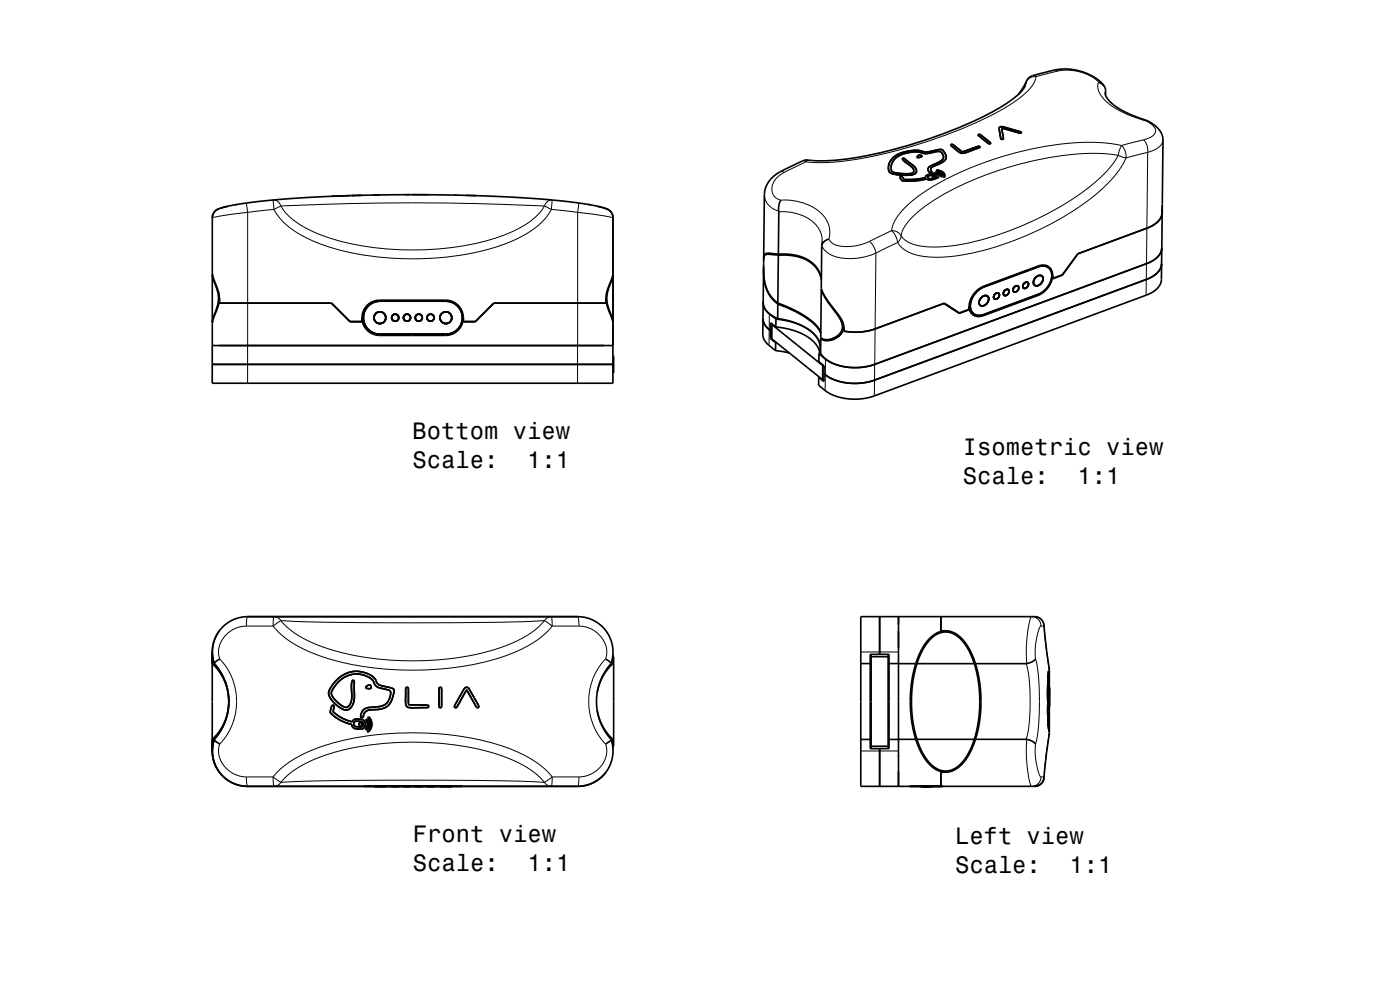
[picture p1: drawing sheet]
<svg xmlns="http://www.w3.org/2000/svg" width="297mm" height="210mm" viewBox="0 0 297 210" stroke-linecap="round" stroke-linejoin="round" font-family="sans-serif">
<defs><g id="words">
<g font-size="5">
<text x="87.5" y="93.2">Bottom view</text>
<text x="87.5" y="99.2">Scale:</text>
<text x="111.8" y="99.2">1:1</text>
<text x="204.3" y="96.5">Isometric view</text>
<text x="204.3" y="102.6">Scale:</text>
<text x="228.6" y="102.6">1:1</text>
<text x="87.6" y="178.7">Front view</text>
<text x="202.6" y="179.1">Left view</text>
<text x="87.6" y="184.7">Scale:</text>
<text x="111.9" y="184.7">1:1</text>
<text x="202.6" y="185.1">Scale:</text>
<text x="226.9" y="185.1">1:1</text>
</g>
</g></defs>
<g fill="none" stroke="#000" stroke-width=".35">
<path d="M217.5 18.2l-.1 .2a14 14 0 0 1-5.2 4.4 97.3 97.3 0 0 1-35 11.2l-2.1 .1-3-.1a5.3 5.3 0 0 0-3.6 1l-2.4 1.1a6.3 6.3 0 0 0-3.9 5.2l-.2 13.9M233.1 17.5l.8 .4 .4 .4M234.3 18.3l.2 .6v1.3M234.3 18.3a11.1 11.1 0 0 0-10.8-3.4l-2.8 .7a6.1 6.1 0 0 0-2.6 1.1l-2 3.3M234.4 19.8a4.4 4.4 0 0 0 2.1 2.6 22.6 22.6 0 0 0 7.1 3.3M188.5 35.6l.1 .7 .2 .3M188.5 35.6v.5l.3 .5M189 35.7l.1 .5 .3 .3M189 35.7l.2 .6 .2 .2M189.4 36.5a9.7 9.7 0 0 0 4.1 .2M189.4 36.5a9.8 9.8 0 0 0 4.1 .2M190.8 32.6a3.5 3.5 0 0 0-2.3 3"/>
<path d="M191.4 33.7l.1 .1M191.4 33.7l.3-.1 .6 .4M191.5 33.8l2 1.7 .4 .7M192.3 34l.6 .5a2.7 2.7 0 0 1 1.5 1.7M192.3 34l1.1 .8a2.23 2.23 0 0 1 1 1.4M193.9 36.2l-.1 .4-.3 .1M194.4 36.2a1.11 1.11 0 0 1-1.4 1l-2.6-.1-1.6-.5M194.5 33.3l.2 .2M194.9 32.9l-.4 .4M195.2 32.9h-.3M195.2 32.9l.4 .2M195.5 32l.8 .3"/>
<path d="M195.5 32a8.6 8.6 0 0 0-4.7 .6M195.5 32a8.1 8.1 0 0 0-4.7 .6M195.6 33.1h.1M195.6 33.1l-.9 .4M196.3 37.5v.1M196.3 37.5h.1M196.3 37.6v.1M196.7 37.1l-.4 .4M196.9 32.5l-.5 .1a7.1 7.1 0 0 0-4.5-.1 3.4 3.4 0 0 0-2.9 3.2M197 36.3l.5 .3M197.4 35.9l.3 .6-.2 .1M197.9 36.8l.9 .1 .3 .3v.4l-1.6 .6-.9-.2a12.2 12.2 0 0 1-5.3 .3l-.4-.7a.58 .58 0 0 1 .9 .5 14.8 14.8 0 0 0 4.5-.4"/>
<path d="M197.9 36.8l-1.2 .3M198.4 37.3a.34 .34 0 0 0-.3-.1 .34 .34 0 0 0-.3 .2l.2 .1M198.4 37.3l-.4 .2M198.6 36.5a.87 .87 0 0 1 1.1 .9h-.1a1.04 1.04 0 0 0-1-.9zM198.7 37.2v.2l-.4 .3a1.25 1.25 0 0 1-1.5 0l.2-.4M198.7 37.2l-.1-.1a1.56 1.56 0 0 0-1.6 .2M198.7 37.2a1.43 1.43 0 0 0-1.7 .1M198.7 36.1a1.35 1.35 0 0 1 1.7 1.4h-.3a.81 .81 0 0 0-.7-1.1zM199.2 31.7l.8 .1M199.2 31.7l-2.9 .6M199.2 32.1l-2.3 .4M199.2 32.1a1.12 1.12 0 0 1 .9 .9 1.12 1.12 0 0 1-.5 1.1l-1.3 .7a1.67 1.67 0 0 0-1.5 1.1l.2 .4"/>
<path d="M199.2 34.8l-.9 .4a1.09 1.09 0 0 0-.9 .7M199.2 34.8l-.6 .3a1.29 1.29 0 0 0-1.2 .8M199.5 37.2h.1M200 31.8l.3 .5M200.3 32.3a1.32 1.32 0 0 1 .4 1.3 1.32 1.32 0 0 1-1 1l-.5 .2M201.7 30.7h.5l1.9 1.5 3.4-1.2 .4 .1-.1 .2-3.2 1.2a1.5 1.5 0 0 1-1.5-.5l-1.4-1.1zM207.5 28.6h.5l2.1 1.7v.2h-.3M207.5 28.6l.2 .3M207.7 28.9l1.8 1.4M209.5 30.3l.3 .2M212 27a3.9 3.9 0 0 1 2.4 .4l2.2 .6 .1 .1-.4 .1-3.8-1 .4 2.2-.4 .2-.2-.2-.3-2.1zM243.6 25.7a5.1 5.1 0 0 1 3.1 4l-.2 15.5a4.3 4.3 0 0 1-3.2 3.2l-14.7 5.5-3.2 4.4-2.1 .7"/>
<path d="M243.6 25.7h-.3M45 46.2l.1 12.2a18.5 18.5 0 0 1 1.4 4.9M45 46.2a2.6 2.6 0 0 1 2.1-2.1l5.6-1.1 9.8-.9 11.1-.6 13.2-.2 14.7 .2 11.3 .6 9.3 .9 5.8 1a2.87 2.87 0 0 1 2.1 1.8v.4M45 58.2l.5 1.8a6.9 6.9 0 0 1 0 6.6l-.5 1.8M45 58.2v10.2M45 58.1v.1M46.5 44.2a2.04 2.04 0 0 0-1.5 2M48.3 43.8l-1.7 .4M50.2 43.4h-.3M70.6 41.6h-.1M70.9 41.6h-.2M74.3 41.5l-4 .1"/>
<path d="M75.1 41.5h-.4M75.1 41.5h-.5M76.3 41.4l-1.2 .1M76.8 41.4h-.6M79.7 41.4h-.5M80.6 41.3h.1M80.6 41.3l-1.5 .1M86.9 41.3h-.9M87.4 41.3h3.5M96.4 41.4h.5M98.8 41.4l2.3 .1M124.9 43.4h.3"/>
<path d="M126.8 43.8l1.2 .3a2.23 2.23 0 0 1 2 2.1M130 57.9v.5a18.3 18.3 0 0 0-1.5 4.9M130 58.2l-.4 1.8a6.9 6.9 0 0 0 0 6.6l.4 1.8M130 46.2v11.7M130 58.2v10.2M130 57.9v.3M162 56.9l-.1 7.3a4.1 4.1 0 0 0 3.1 3.4M162 56.9a8.5 8.5 0 0 0 3 7.6M162 56.5v.4M162.4 54l-.2 .1a13.2 13.2 0 0 0 1 8.2l.7 1 1.1 1M162.4 54l2.7 .1M162.8 53.7v.2"/>
<path d="M162.9 53.7v.1M163.2 53.7l-.8 .3M165.1 54.1a9.6 9.6 0 0 1 7.6 2.2 5.4 5.4 0 0 1 1.5 3M165.1 54.1l-.1 10.2M165.1 53.9l-2.2-.2a.7 .7 0 0 0-.9 .6v.5M165.1 53.9a9 9 0 0 1 8.3 3l.4 .7 .5 1.5M165.6 42.5l-.4 1.5-.1 9.9M174.3 52.1l-.1 9.1 1 2 3.3 4.5 .4 1 .1 .7M174.4 51.2l-.1 .9M175.8 50.7a2.05 2.05 0 0 0-1.5 1.4M220.1 56.5l.2 .1M220.3 56.6a2.03 2.03 0 0 1 2.3 .4 2.03 2.03 0 0 1 .4 2.3 4.8 4.8 0 0 1-2.8 3.1l-11.5 4.3a2.03 2.03 0 0 1-2.4-.4 2.03 2.03 0 0 1-.3-2.3 4.8 4.8 0 0 1 2.8-3.1"/>
<path d="M220.3 56.6l-11.5 4.3M221.3 59.1a1.37 1.37 0 0 1-1.9 1.4l-.2-.6M221.3 59.1a.78 .78 0 0 0-.6-.7 .78 .78 0 0 0-.8 .3l-.5 .6-.2 .6M221.3 59.1a1.35 1.35 0 0 1-1.9 1.3l-.2-.5M221.3 59.1a.78 .78 0 0 0-.6-.7 .78 .78 0 0 0-.9 .3l-.4 .6-.2 .6M221.3 59.1a1.29 1.29 0 0 1-1.9 1.3l-.2-.5M221.3 59.1a.73 .73 0 0 0-.5-.7 .73 .73 0 0 0-.8 .2 1.68 1.68 0 0 0-.8 1.3M221.8 56.3l.7 .5M222.1 56.4l.1 .2M223.1 58.1l.2 .1M223.1 58.3l.2 .1a5 5 0 0 1-3.1 4.3l-11.5 4.3a2.06 2.06 0 0 1-3.1-2v.7M223.3 58.2a2.05 2.05 0 0 0-3.1-1.8l-11.5 4.3a5.1 5.1 0 0 0-3.1 4.1v.8l-2.1 .8-3.2-2.1-14.7 5.5-1.9 .5-2.5 .2-2.2-.3v-.8"/>
<path d="M223.3 58.2v1l2.1-.8M225.3 58.3l.1 .1M228.7 53.8l-3.3 4.6M246.4 55.9a4.1 4.1 0 0 1-3.2 3.4l-57.9 21.4-2.8 .6-3.2-.1a8.8 8.8 0 0 1-4.5-1.9M246.4 55.9v3.4a4.1 4.1 0 0 1-3.3 3.3l-57.9 21.5-2.7 .5h-2.8a9.5 9.5 0 0 1-4.6-1.8l-1.4-1.1v-1.6M246.5 52.8l-.1 3.1M246.6 44.4l-.1 8.2a4.1 4.1 0 0 1-3.3 3.3l-57.6 21.4M246.6 43.6v1.3M45 73.3h85M45 77.3h85M45 68.4v.1M46.5 63.3a18.5 18.5 0 0 1-1.4 4.9l-.1 13.1h85v-12.6"/>
<path d="M46.5 63.3v1h23.9l3.9 3.9h2.5M70.3 64.3l4 4h2.5v-1.1a3.7 3.7 0 0 1 3.7-3.5h14a3.8 3.8 0 0 1 3.8 3.5v1.1h2.5l4-4M76.8 67.4a3.8 3.8 0 0 0 3.7 3.7h14a3.8 3.8 0 0 0 3.8-3.7M76.8 67.9h.3M77.2 65.7h.3M77.5 65.7v.1M77.7 64.9h.4M77.8 64.9h.3M77.9 64.8h.3M78.1 64.9l1-.7 1.2-.3h14.3a3.5 3.5 0 0 1 3.5 3.5 3.5 3.5 0 0 1-3.5 3.5h-14a3.5 3.5 0 0 1-3.2-2.2 3.5 3.5 0 0 1 .7-3.8zM83 70.9v.2M97 64.8h.2"/>
<path d="M97 64.9h.3M97.6 65.7h.3M98.1 67.4h.2M128.5 63.3a18.4 18.4 0 0 0 1.5 4.9v.5M128.5 63.3v1h-23.8l-3.9 3.9h-2.5M130 75.5h.2v3.6h-.2M130 68.4v.3M161.9 67.5a3.3 3.3 0 0 0 1.6 2.6M161.9 67.5l-.1 3.4a3 3 0 0 0 1.3 2.4l1.4 1.1M161.9 64.2a3.1 3.1 0 0 0 1.3 2.4l1.4 1.1M161.9 64.2v3.3M161.9 64v.2"/>
<path d="M163.4 71.8l1.2 .9M163.5 70.1l-.1 1.7M163.7 71.7l-.3 .1M163.8 70l-.3 .1M163.8 68.9l10.7 8.6M163.8 68.9l-.1 3 10.8 8.6M163.9 68.8l-.1 .1M164.5 74.4l2.9 .5M164.6 72.7h.2M164.6 72.7l-.1 1.7M164.6 69.4l2.6 .4 2 .6 1.7 .8 1.5 1.1a4.7 4.7 0 0 1 1.5 2.3M164.6 69.4l-1.1-.9v1.6"/>
<path d="M164.6 67.7l2.4 .4 2.2 .6 1.9 .9 1.5 1.1a3.8 3.8 0 0 1 1.1 4.3M164.6 67.7v1.7M165 67.6l3.3 .7 2.9 1.4 1.9 1.6 .6 .9 .4 1.1M165 64.5a19.5 19.5 0 0 1 8.5 5.1l.6 1.1M165 64.5v3.1M165 64.3a18.9 18.9 0 0 1 8.5 5.1l.6 1.1M173.7 79.9v.2M173.7 75l1.4 1.2a11.9 11.9 0 0 0 10.5 1.1M173.7 75v1.7l1.1 .9v3.3l-1.1-.8M174.1 71.8v3.1a7.8 7.8 0 0 0 6.7 3.1l2.5-.1 2.3-.6M174.2 71.7l-.1 .1M174.2 61.5l1 1.9 2.7 3.8a2.74 2.74 0 0 1-1.3 4.6"/>
<path d="M174.2 61.5l-.1 10.1a2.31 2.31 0 0 0 2.5 .2M174.2 61.3v.2M174.5 77.5v3M174.7 77.5h-.2M175.4 72.1h.1M177 71.9l-1.6 .2M178.1 71.2l-1.5 .6M179 69.4a3.5 3.5 0 0 1-4.7 2.6l-.2-.2M200.3 64.4l3.2 2.1M203.1 66.1l.4 .4M205.5 65.6l.1 .1M205.6 65.7l-2.1 .8"/>
<path d="M205.7 65.8l.8 .7M206 66.3l.4 .1M208.6 60.7l.2 .2M209.8 63.4a.78 .78 0 0 0-.6-.7 .78 .78 0 0 0-.9 .3l-.5 .6-.1 .6M209.8 63.4a1.37 1.37 0 0 1-1.9 1.3l-.2-.5M209.8 63.4a.78 .78 0 0 0-.6-.7 .78 .78 0 0 0-.9 .3l-.4 .6-.2 .6M209.8 63.4a1.35 1.35 0 0 1-1.9 1.3l-.2-.5M209.8 63.4a.74 .74 0 0 0-.5-.7 .74 .74 0 0 0-.8 .2 1.67 1.67 0 0 0-.8 1.3M209.8 63.4a1.29 1.29 0 0 1-2 1.2l-.1-.4M212 62.6a.62 .62 0 0 0-.7-.4 .62 .62 0 0 0-.5 .6v.2M212 62.6a.71 .71 0 0 1-.4 .7 .71 .71 0 0 1-.8-.1v-.2M212 62.6a.59 .59 0 0 0-.6-.5 .59 .59 0 0 0-.5 .6l-.1 .3"/>
<path d="M212 62.6a.75 .75 0 0 1-.4 .7 .75 .75 0 0 1-.8-.1v-.2M212 62.6a.72 .72 0 0 1-.4 .7 .72 .72 0 0 1-.8-.1v-.2M214.1 61.8a.52 .52 0 0 0-.5-.4 .52 .52 0 0 0-.5 .3l-.3 .6M214.1 61.8a.71 .71 0 0 1-.4 .8 .71 .71 0 0 1-.8-.2l-.1-.1M214.1 61.8a.58 .58 0 0 0-.7-.4 .58 .58 0 0 0-.5 .5l-.1 .4M214.1 61.8a.74 .74 0 0 1-.4 .7 .74 .74 0 0 1-.8 0l-.1-.2M214.1 61.8a.72 .72 0 0 1-.4 .8 .72 .72 0 0 1-.8-.1l-.1-.2M216.1 61a.71 .71 0 0 1-.3 .8 .71 .71 0 0 1-.9-.1v-.2M216.1 61a.52 .52 0 0 0-.4-.4 .52 .52 0 0 0-.6 .3l-.2 .6M216.1 61a.75 .75 0 0 1-.4 .8 .75 .75 0 0 1-.8-.1v-.2M216.1 61a.59 .59 0 0 0-.6-.4 .59 .59 0 0 0-.5 .6l-.1 .3M216.1 61a.72 .72 0 0 1-.3 .8 .72 .72 0 0 1-.9-.1v-.2"/>
<path d="M218.2 60.3a.71 .71 0 0 1-.4 .7 .71 .71 0 0 1-.8-.1v-.2M218.2 60.3a.52 .52 0 0 0-.5-.5 .52 .52 0 0 0-.5 .4l-.2 .5M218.2 60.3a.75 .75 0 0 1-.4 .7 .75 .75 0 0 1-.8-.1v-.2M218.2 60.3a.59 .59 0 0 0-.6-.5 .59 .59 0 0 0-.6 .6v.3M174.8 80.4l-.3 .1M45 138.3v21M46.5 133.8a7.5 7.5 0 0 0-1 7M46.6 139.8l-.9 .6-.2 .4M128.5 139.8l.8 .6 .3 .4M130 138.8v2a11 11 0 0 0-3.3 6.1M130 139.3h.2v19h-.2M184.6 138.8h4v20h-4z"/>
<path d="M184.8 139.3h3.6M184.8 138.8v20M186.6 130.8v8M188.4 138.8v20M190.6 130.8v36M194.6 139.9l.2 .1M199.6 130.8v3h1M199.6 133.9v.2h.4M200.6 133.8l-1 .1-.8 .4-1.8 1.3-1.5 2.2-1.2 3M200.6 133.8l.8 .1 1.1 .4 1.7 1.4 1.6 2.2 1.1 2.9M200.6 133.8v.3M206.7 139.9l-.3 .1"/>
<path d="M219.7 139.8l-.1 .1a2.96 2.96 0 0 1-1.9 .9h-10.8M45 140.8a11 11 0 0 1 0 16.1M45.5 140.8a7.5 7.5 0 0 1 7-10h70a7.5 7.5 0 0 1 7.1 10M45.5 156.8l.1 .4 1 .6M45.5 140.8h.1M45.5 156.8a7.5 7.5 0 0 0 7 10 7.5 7.5 0 0 1-7-10zM45.5 140.8a12 12 0 0 1 0 16M45.5 156.8a7.5 7.5 0 0 0 .9 6.8M45.5 156.8h.1M69.7 147.1l.2 .7 .6 .9 1.3 1.2M69.7 147.1l.4 1.1 1.7 1.7M70.3 147.3a5.7 5.7 0 0 0 3.1 2.8"/>
<path d="M70.6 145.2l-.7 1.2-.2 .7M70.6 145.2l-.7 1.1-.2 .8M70.8 145.9l-.5 .8v.6M70.8 145.9l-.4 .8-.1 .6M74.2 149.5l-.4 .5-.4 .1M74.2 149.5l-.3 .4-.5 .2M74.6 144.6l.3-.3 .2 .1v1.5a5.4 5.4 0 0 1-.6 4.1 1.45 1.45 0 0 1-2.1 .3l-.6-.4M74.6 144.6v1.4a5.7 5.7 0 0 1-.4 3.5M74.6 144.6v3.7l-.4 1.2M74.9 152.8l-.2 .3M75.2 153.2a1.65 1.65 0 0 1 1.8 .2 .65 .65 0 0 1-.1 .7 .65 .65 0 0 1-.8 .1l-.5-.1a.59 .59 0 0 1-.5-.3 .59 .59 0 0 1 .1-.6zM75.6 152.5l-.7 .3"/>
<path d="M75.6 152.5l1.3 .2M76 143a5.9 5.9 0 0 0-5.2 2.9M76 143l.8 .1a3.7 3.7 0 0 1 2.4 1.4M76 143a4.7 4.7 0 0 1 3.2 1.5M76.6 151.5l-.1 .5 .2 .2M76.7 153.4h-.4l-.2 .2 .1 .3M76.7 153.4l.1 .2-.2 .3h-.4M76.7 153.4l-.2-.1-.3 .2v.4M76.9 152.7a1.09 1.09 0 0 1 .5 1.4 1.09 1.09 0 0 1-1.4 .5l-.9-.1-.3-.3-.2-.5a7 7 0 0 1-4.5-2.7l.2-1.2 .3-.2 .3 .2-.2 1.1a6.7 6.7 0 0 0 3.8 2.2h.2M77.7 152.6a1.21 1.21 0 0 1-.1 2.1v-.1a1.65 1.65 0 0 0 .1-1.9zM78.2 152.1l-.1 .2 .2 .4M78.2 152.1l.4 .4"/>
<path d="M78.3 145.3l.3 .1M78.3 145.3l-.6 .3-.1 .3M78.3 145.3l-.5 .2-.2 .4M78.3 152.7a2.24 2.24 0 0 1-.3 2.4M78.4 155l-.2 .2-.2-.1M78.4 155l-.3 .2-.1-.1M78.6 152.5l.3 1.1-.2 .8-.3 .6M78.6 145.4l.2 .5M78.8 145.9a.98 .98 0 0 1-1.2 0M79.2 144.5l.5 .9 .7 .5M79.8 144.3l.4 .8M79.8 144.3a5.3 5.3 0 0 0-6.6-1.3 7.3 7.3 0 0 0-2.6 2.2"/>
<path d="M80.2 145.1l.9 .4 1.9 .4M80.2 145.1l.8 .4 2 .4M80.4 145.9l2.3 .6M82.7 146.5l.2 .5-.1 .5M82.7 146.5a.88 .88 0 0 1 .1 1M82.8 147.5a2.73 2.73 0 0 1-2.9 2.5h-.8a2.05 2.05 0 0 0-2.5 1.5M83 145.9l.6 .4v.2M83 145.9l.4 .2 .2 .4M83.6 146.5a4.2 4.2 0 0 1-2.2 3.7l-2.1 .3a1.84 1.84 0 0 0-2.4 1.7h-.2M86.1 145.9l.3-.1 .2 .2v3.2l.2 .3h3.9l.2 .3-.3 .3h-1.8a3.6 3.6 0 0 1-2.4-.1l-.2-.3a4.9 4.9 0 0 1-.1-2.6zM93.1 146.4l.1 3.6M93.3 145.8l.3 .1 .1 .2v3.8"/>
<path d="M93.3 145.8l-.1 .1-.1 .5M93.7 149.9l-.3 .2-.2-.1M98.6 145.9l.4-.1 .4 .2 2.2 3.9-.2 .2-.3-.1-2.1-3.6-2.1 3.6a.3 .3 0 0 1-.3 .1 .3 .3 0 0 1-.2-.2zM126.7 150.7a11 11 0 0 0 3.3 6.2v1.9M129.6 140.8a12 12 0 0 0 0 16M129.6 156.8h.1M129.6 156.8l-.2 .4-.9 .6M129.6 156.8a7.5 7.5 0 0 1-7.1 10M129.6 140.8h.1M182.6 140.8h2M184.6 154.3h.2M184.6 143.3h.2"/>
<path d="M184.6 140.8h.2M184.8 158.3h3.6M184.8 156.8l-2.2 .1M186.6 158.8v8M188.4 156.8h5.9M188.4 154.3h.2M188.4 143.3h.2M188.4 140.8h.2M188.4 144.3h.2M188.4 153.3h.2M188.6 140.8h5.7M194.3 140.8l-.8 3.4-.4 4.4 .3 4.2 .9 4"/>
<path d="M194.3 156.8l1.2 2.9 1.5 2.2 1.7 1.4 1 .4 .9 .1M194.5 140.8l1.2-2.8 1.5-2.2 1.7-1.3 1.7-.4 1 .1 .8 .3 1.7 1.4 1.5 2.2 1.1 2.7M194.5 156.8l1.3 3.1 1.4 1.9 1.6 1.3 1 .4 .8 .1 1.7-.5 1.7-1.2 1.5-2.1 1.2-3M194.5 140.8l-.8 3.6-.3 4.2 .2 4.2 .9 4M194.5 140.8h12.2M194.5 156.8h12.2M194.8 157.6l-.2 .1M206.4 157.6l.3 .1M206.7 140.8l.8 3.6 .4 4.1-.3 4.5-.9 3.8M206.9 156.8l-1.1 2.8-1.5 2.2-.9 .9-.9 .6-.9 .4-1 .1M206.9 140.8l.9 3.6 .3 4.2-.3 4.1-.9 4.1M206.9 156.8l11.2 .1a2.57 2.57 0 0 1 1.6 .9"/>
<path d="M222.3 147.3l.1 2.8M222.4 150.1h.1M222.4 144.6v5.5M222.4 144.3v.3M222.4 142.4l-.2 4.7 .2 3.5v-6M222.4 142.4l.2 4.1M222.4 153l.1 1.2M222.4 153l.1 .8M222.4 142.4h.1M222.5 154.2h.1M222.5 153.9v.1M222.5 153.3v.6"/>
<path d="M222.5 153.3v.1M222.5 151.5v.7M222.5 153.4v.6M222.5 152.2h.1M222.5 154.7h.1M222.5 152.7l-.1-.2v.6l-.1-3.5 .2 5.1M222.5 152.7v2M222.5 153.8v.4M222.5 151.6v.6M222.5 152.6v2M222.5 152.6v.1M222.5 152.7v1.9"/>
<path d="M222.5 152.1v.6M222.5 152.1v3.1v-2.5M222.5 152.1h.1M222.5 145.3v.8zM222.5 141.7v14.3M222.5 150v1.5M222.5 145.9l-.1-2.9-.1 4.3M222.5 145.9v4.1M222.6 147.4l-.1 4.2M222.6 141.9l-1.1-8.6a2.12 2.12 0 0 0-2-2.5h-36.9v36h36.9a2 2 0 0 0 2-1.9l1.1-9.2M52.5 166.8h70M128.5 163.8a7.5 7.5 0 0 1-6 3"/>
<path d="M200 163.5h-.4v.2M200.6 163.8h-1v3M200.6 163.5v.3"/>
<circle cx="80.6" cy="67.4" r="1.25"/>
<circle cx="83.8" cy="67.4" r=".75"/>
<circle cx="86.3" cy="67.4" r=".75"/>
<circle cx="88.8" cy="67.4" r=".75"/>
<circle cx="91.3" cy="67.4" r=".75"/>
<circle cx="94.6" cy="67.4" r="1.25"/>
</g>
<g fill="none" stroke="#000" stroke-width=".21">
<path d="M217.8 17.3l-1.4 2.4M217.8 17.3l-.3 .9M217.8 17.2v.1M219.1 16.1l.7 .2M219.8 16.3a5.2 5.2 0 0 1-1.8 3 45.2 45.2 0 0 1-14 8 90.9 90.9 0 0 1-28.9 7.2l-4.1-.2M219.8 16.3a2 2 0 0 0-2 1M223.8 14.9l.6 .2M224.4 15.1l-4.6 1.2M224.4 15.1a10.3 10.3 0 0 1 8.4 2.1l.3 .3a3 3 0 0 0 .8 3.2 16.2 16.2 0 0 0 8.1 4.6 4.2 4.2 0 0 1 3.1 2.1 1.89 1.89 0 0 1-1.7 2l-.8 .3M234.5 19.3l-.1 .5M165.6 36.4l.7 .2M166.3 36.6a3.8 3.8 0 0 0-2.4 4.4 2.29 2.29 0 0 0 2.7 1.4 10.3 10.3 0 0 1 8.8 4.3l.5 1.5 .1 2.1a1.26 1.26 0 0 0 .9 1.5 9.6 9.6 0 0 0 7.6-.6"/>
<path d="M170.3 34.1l.7 .2M171 34.3l-4.7 2.3M171.4 34l-.4 .3M237.2 33a41.3 41.3 0 0 0-14.8 .5 70.6 70.6 0 0 0-24.3 9 17.2 17.2 0 0 0-6.6 6.2l-.3 1.3M237.2 33a28 28 0 0 1-9.7 9.3 65 65 0 0 1-26.4 9.9 15.7 15.7 0 0 1-8.5-.9l-.6-.4-.8-.9M237.2 33l1.7 .5M237.9 30.9l.8 1.2 .2 1.4M237.9 30.9l-.7 2.1M237.9 30.9a45.4 45.4 0 0 0-19.3 .7 62.6 62.6 0 0 0-24.5 10.6 12.6 12.6 0 0 0-4.9 6.2v.5M238.9 33.5a24.6 24.6 0 0 1-8.1 9.1 63.6 63.6 0 0 1-29.5 11.9 15.4 15.4 0 0 1-9.2-1.4l-1.1-.9-.6-.7M242.6 29.7l.7 1.2 .2 1.4M242.6 29.7l-4.7 1.2"/>
<path d="M243.5 32.3l-4.6 1.2M243.5 32.3l-.4 30.3M246.7 29.7a2.85 2.85 0 0 1-2.3 2.3l-.9 .3M52.3 43.1l.2 1.9M52.5 45l-3.3 .4-4.2 .8M52.5 45v28.3M58.1 44.4l-5.6 .6M58.1 44.4a15.7 15.7 0 0 0 8.3 6.7 58.5 58.5 0 0 0 28.4 3.4 42.4 42.4 0 0 0 17.6-5.4l.9-.6a11.5 11.5 0 0 0 3.7-4.1M59.6 43.7a580.5 580.5 0 0 1 55.9 0M59.6 43.7a1.69 1.69 0 0 0-1.7-1.3l.2 2M59.6 43.7a13.4 13.4 0 0 0 6.8 5.5 56 56 0 0 0 26.6 3.6 43 43 0 0 0 18.5-5.1 11.6 11.6 0 0 0 4-4M59.6 43.7l-1.5 .7"/>
<path d="M115.5 43.7a1.71 1.71 0 0 1 1.6-1.3l-.1 2M115.5 43.7l1.5 .7M117 44.4l5.5 .6M122.5 45l3.4 .4 4.1 .8M122.5 45v28.3M122.8 43.1l-.3 1.9M162.2 41.3a3.8 3.8 0 0 0 3 3.5M165.2 44.9a9.4 9.4 0 0 1 8.4 3.5l.6 1.2 .2 1.6M174.3 52.2a5.6 5.6 0 0 0 5.3 2.6 13.3 13.3 0 0 0 6.2-1.1M184.5 51.2l.9 1.2 .4 1.3M185.8 53.7l-.3 30.3M189.2 48.9a2.17 2.17 0 0 1 2 1.1"/>
<path d="M189.2 48.9l-4.7 2.3M189.2 48.9l.8 1.2 .4 1.4M190.4 51.5l-4.6 2.2M191.2 50a1.9 1.9 0 0 1-.8 1.5M52.5 73.3v8M81.4 70.9v.2M98.1 67.1h.2M122.5 73.3v8M163.2 66.6l-.1 6.7M175.1 76.2v6.6M208.5 66.8l.2 .2M220 62.5l.2 .2"/>
<path d="M52.3 132.8a5.8 5.8 0 0 0-5.9 6.3l.2 .7a13.1 13.1 0 0 1 0 18 5.6 5.6 0 0 0 5.7 7M52.3 132.8h5.6M52.5 130.8l-.1 .5-.1 1.5M57.9 132.8a17.9 17.9 0 0 0 7.9 5.5 63.3 63.3 0 0 0 34.8 2.6 32.5 32.5 0 0 0 14.8-6.3l1.7-1.8M59.6 131.6a1.46 1.46 0 0 0-1.5-.7l-.2 1.9M59.6 131.6a833.4 833.4 0 0 0 55.9 0M59.6 131.6a17.5 17.5 0 0 0 7.7 5.2 61.8 61.8 0 0 0 32.3 2.3 33.1 33.1 0 0 0 13.7-5.3l2.2-2.2M59.6 131.6l-1.7 1.2M115.5 131.6a1.36 1.36 0 0 1 1.5-.7l.1 1.9M115.5 131.6l1.6 1.2M117.1 132.8h5.7M122.5 130.8l.2 .6 .1 1.4"/>
<path d="M122.8 132.8a5.8 5.8 0 0 1 5.9 6.3l-.2 .7a13.1 13.1 0 0 0 0 18 5.6 5.6 0 0 1-5.7 7M182.6 138.3h8M219.5 130.8a2 2 0 0 1 2 2M220.8 132.8a1.86 1.86 0 0 0-2.1-1.9 25 25 0 0 0-.9 9.9M220.8 132.8a12.2 12.2 0 0 0-.8 8 53.7 53.7 0 0 1-.4 17.8 12.8 12.8 0 0 0 1.2 6.2M220.8 132.8h.7M221.5 132.8l1.1 9.4M221.5 132.7v.1M182.6 159.3h8M217.7 140.8a36.3 36.3 0 0 1 0 16M217.8 156.8a25.6 25.6 0 0 0 1 10 1.91 1.91 0 0 0 2-2M222.4 143h.1"/>
<path d="M222.5 152.8h.1M222.5 154.3h.1M222.6 155.4l-1.1 9.4M52.3 164.8v1.4l.2 .6M52.3 164.8h5.6M57.9 164.8a21.2 21.2 0 0 1 10.5-6.5 65.7 65.7 0 0 1 38.3 0 21.3 21.3 0 0 1 10.4 6.5M57.9 164.8l1.7 1.2M57.9 164.8l.1 1.4a.42 .42 0 0 0 0 .5 .42 .42 0 0 0 .6 0l.6-.3 .4-.4M59.6 166a19.4 19.4 0 0 1 9.4-5.8 63.5 63.5 0 0 1 37.1 0 20.2 20.2 0 0 1 9.4 5.8M59.6 166a833.4 833.4 0 0 1 55.9 0M117.1 164.8v1.3a.45 .45 0 0 1 0 .5 .45 .45 0 0 1-.5 .2l-.6-.3-.5-.5M117.1 164.8l-1.6 1.2"/>
<path d="M117.1 164.8h5.7M122.8 164.8l-.1 1.5-.2 .5M220.8 164.8h.7M221.5 164.8a2 2 0 0 1-2 2M221.5 164.8v.1"/>
</g>
<path d="M0 0h297v210h-297" fill="none" stroke="#fff" stroke-width=".21"/>
<use href="#words"/>
</svg>
